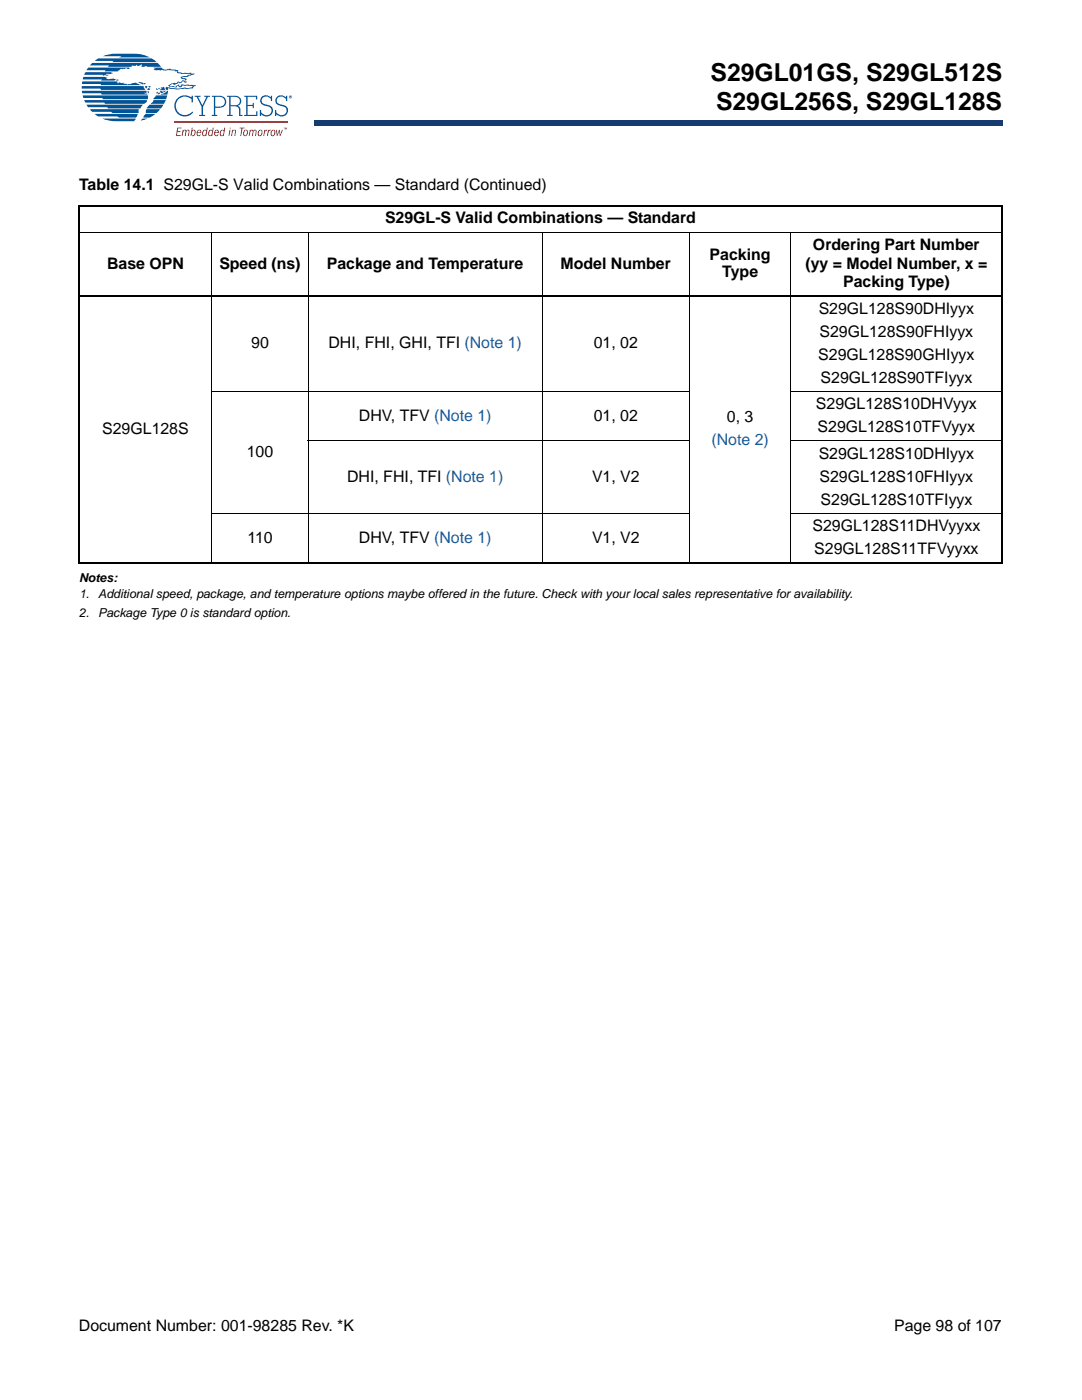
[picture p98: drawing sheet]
<svg xmlns="http://www.w3.org/2000/svg" width="216mm" height="279mm" viewBox="0 0 216 279" stroke-linecap="round" stroke-linejoin="round" font-family="sans-serif">
<defs><g id="words">
<g font-size="4.9">
<text x="141.8" y="16.3">S29GL01GS, S29GL512S</text>
<text x="142.9" y="21.9">S29GL256S, S29GL128S</text>
</g>
<g font-size="3.2">
<text x="15.8" y="37.9">Table 14.1 S29GL-S Valid Combinations — Standard (Continued)</text>
<text x="76.8" y="44.6">S29GL-S Valid Combinations — Standard</text>
<text x="21.4" y="53.6">Base OPN</text>
<text x="43.8" y="53.6">Speed (ns)</text>
<text x="65.2" y="53.6">Package and Temperature</text>
<text x="111.9" y="53.6">Model Number</text>
<text x="141.6" y="51.8">Packing</text>
<text x="160.7" y="53.8">(yy = Model Number, x =</text>
<text x="162.2" y="49.9">Ordering Part Number</text>
<text x="144.1" y="55.4">Type</text>
<text x="168.2" y="57.3">Packing Type)</text>
<text x="163.4" y="62.6">S29GL128S90DHIyyx</text>
<text x="50.1" y="69.5">90</text>
<text x="65.5" y="69.5">DHI, FHI, GHI, TFI (Note 1)</text>
<text x="118.5" y="69.5">01, 02</text>
<text x="163.3" y="71.8">S29GL128S90GHIyyx</text>
<text x="163.5" y="67.2">S29GL128S90FHIyyx</text>
<text x="163.7" y="76.3">S29GL128S90TFIyyx</text>
<text x="71.6" y="83.9">DHV, TFV (Note 1)</text>
<text x="118.5" y="83.9">01, 02</text>
<text x="162.8" y="81.6">S29GL128S10DHVyyx</text>
<text x="20.4" y="86.6">S29GL128S</text>
<text x="145.1" y="84.3">0, 3</text>
<text x="163.2" y="86.2">S29GL128S10TFVyyx</text>
<text x="49.3" y="91.2">100</text>
<text x="163.4" y="91.5">S29GL128S10DHIyyx</text>
<text x="69.3" y="96.1">DHI, FHI, TFI (Note 1)</text>
<text x="118.1" y="96.1">V1, V2</text>
<text x="163.5" y="96.1">S29GL128S10FHIyyx</text>
<text x="163.7" y="100.7">S29GL128S10TFIyyx</text>
<text x="162.1" y="106">S29GL128S11DHVyyxx</text>
<text x="49.4" y="108.3">110</text>
<text x="71.6" y="108.3">DHV, TFV (Note 1)</text>
<text x="118.1" y="108.3">V1, V2</text>
<text x="162.5" y="110.6">S29GL128S11TFVyyxx</text>
<text x="15.7" y="265.6">Document Number: 001-98285 Rev. *K</text>
<text x="178.4" y="265.6">Page 98 of 107</text>
</g>
<text font-size="3.2" fill="#1f52a1" x="142" y="88.9">(Note 2)</text>
<g font-size="2.5">
<text x="15.8" y="116.1">Notes:</text>
<text x="15.8" y="119.3">1.</text>
<text x="19.6" y="119.3">Additional speed, package, and temperature options maybe offered in the future. Check with your local sales representative for availability.</text>
<text x="15.8" y="123.1">2.</text>
<text x="19.6" y="123.1">Package Type 0 is standard option.</text>
</g>
</g></defs>
<path d="M62.8 24.1h137.3v.9h-137.3z" fill="#163b71"/>
<path d="M62.7 25h137.3M62.8 24.1h137.2" fill="none" stroke="#163b71" stroke-width=".2"/>
<path d="M62.7 24h.2v1h-.2z" fill="#163b71"/>
<path d="M16.3 10.7h42v16.5h-42z" fill="#fff"/>
<g fill="#005596">
<path d="M29.5 17.6l.5 .1-.1 .2h-.6z"/>
<path d="M16.3 18.1h12.9a.28 .28 0 0 1 0 .4 .28 .28 0 0 1-.4 .1l.6 .3h-9.2v-.3h-3.8z"/>
<path d="M17 14.4h5.5l-.3 .2 .3 .1-1.5 .1 .7 .2h-.9l-.3 .2 .1-.3h-3.8z"/>
<path d="M18.9 12.2l.7-.6h10.6l1.1 .8h-8.9l.3-.3z"/>
<path d="M20.5 11.2l2-.5h4.5h-.2l1.6 .2 1.5 .6h-6.2l.6-.3z"/>
<path d="M16.4 16.3h6.9l.3 .4 .2-.3 .5 .2 .4-.1-.1 .2 1.3 .1a1.82 1.82 0 0 1 2.2 .2h-8v-.2h-3.8z"/>
<path d="M27.6 16.4h.5l.4 .1 .1 .2 .4-.1v.1l-.6 .1z"/>
<path d="M16.6 15.3h4.3l.5 .2-.2 .1a.85 .85 0 0 0 1 .1h1.1l-.4 .4h-2.7l.1-.3h-3.8z"/>
<path d="M23.2 16l.4-.2v.3h-.4z"/>
<path d="M17.6 13.5h8.1l.2 .1-.2 .2-.5-.2-.4 .1a1.76 1.76 0 0 0-1.4 .6h-2.5l.1-.3h-3.7z"/>
<path d="M30.6 13.5h1.7a.98 .98 0 0 0 1.4 .3l.3-.1 .1 .2 1.5 .1-.1 .3 .1 .1 .9 .2 .4-.1h1.3l-.1 .2h.8l-.9 .4h-.3l-.1 .2-1.3 .2 .9 .2v.2l-.2 .2 .3 .2a.37 .37 0 0 1-.4 .2 .37 .37 0 0 1-.3-.3l-.6 .4-.4-.1-.2 .2h-.5l.2 .2h-.2a.69 .69 0 0 0-1 .2l1.2 .2-.1-.2 .7-.2 .2 .3a.61 .61 0 0 1 .9-.3l.6-.1 1.7 .2-.8 .7-2.9 .2-1.9-.3v.3h-.3a.31 .31 0 0 1-.2-.3 .31 .31 0 0 1 .2-.3l1 .3a5.2 5.2 0 0 0 2.6-.1l.5 .1 1.1-.1-.1-.2 .2-.1-2.2-.1v.2l-.3 .1h-.2l-.2-.3-.4 .1v.3l-1.4-.2-.3-.3 1.1-.4a.92 .92 0 0 0 1-.3l.3 .1 .4-.2a.45 .45 0 0 1 .7 .2l-.2-.4 .1-.2a.55 .55 0 0 1-.8-.5l1.2-.1 .2-.3h.6l-.3-.2-1.6 .1-.6-.2h-.3v-.4h-.3l-.2-.2-4.2-.1 .5-.2h-.3z"/>
<path d="M32.1 17.5l.5-.2 .2 .2 .2 .4h-1.1l.4-.2-.2-.1z"/>
<path d="M31.2 17.6l.3 .3h-.3z"/>
<path d="M16.3 17.2h12.4l.3 .7h-8.9v-.2h-3.8z"/>
<path d="M31.6 17.6l.3 .1-.2 .2z"/>
<path d="M29.7 17.2h.3v.1l-.1 .2-.2-.1z"/>
<path d="M29 17.2h.4l-.2 .5z"/>
<path d="M29.5 18.2l.3 .1-.1 .3-.2-.2z"/>
<path d="M18.2 12.7l.2-.1h13.1l.6 .7h-2.8l-.1-.1-.7 .1h-.3l.1-.4-.7 .3-.4-.3-.1 .2h-.8v.2h-4.8l.2-.2h-3.8z"/>
<path d="M31.9 18.1l1.2 .1a.44 .44 0 0 1-.7 0l-.2 .1 .4 .2-.5 .1z"/>
<path d="M32.1 18.8l.7-.2 .7-.5-.1 .8h-1.3z"/>
<path d="M31.7 18.5h.2v.2l-.5 .1z"/>
<path d="M31.3 18.4h.3l-.3 .3z"/>
<path d="M16.5 19h13v.2v.6h-9l-.1-.2h-3.8z"/>
<path d="M16.8 20h12.5v.1l-.4 .6h-8l-.1-.2h-3.8z"/>
<path d="M17.2 20.9h11.3l-.5 .7h-6.5l-.1-.2h-3.8z"/>
<path d="M17.9 21.8h9.8v.8h-5.3l-.2-.3h-3.8z"/>
<path d="M18.9 22.7h8.6l-.4 .8h-3.3l-.4-.3h-3.8z"/>
<path d="M20.4 23.7h6.7l-.3 .5h-3.7l-1.1-.1z"/>
<path d="M31.1 19h2.3l-.3 .8h-2.5z"/>
<path d="M30.6 20h2.5l-.4 .7h-2.6l.5-.5z"/>
<path d="M29.6 21.2l.2-.3h2.8l-.5 .7-2.8 .1z"/>
<path d="M29.2 21.8h2.8l-.8 .8h-2.1z"/>
<path d="M29 22.7h2l-1.2 .8h-1.2z"/>
<path d="M28.2 23.8l.2-.1h1l-1.3 .4z"/>
<path d="M35.4 19.6a2.15 2.15 0 0 1 2.8-.1v-.4h.3v1.3h-.3v-.6a1.84 1.84 0 0 0-2.6 .1 1.84 1.84 0 0 0 .1 2.6 1.84 1.84 0 0 0 2.7-.2l.1 .1a2.11 2.11 0 0 1-3 .3 2.11 2.11 0 0 1-.1-3.1z"/>
<path d="M38.8 19.1h1.2v.2h-.5l.9 1.7 .8-1.7h-.5v-.2h1.2v.2h-.4l-1 2v1.6h.4v.2h-1.1v-.2h.4v-1.6l-1-2h-.4z"/>
<path d="M48.7 19.1h2.6v.7h-.2v-.5h-1.7v1.6h1v-.4h.3v1.1h-.3v-.4h-1v1.7h1.7v-.7h.3v.9h-2.7v-.2h.4v-3.6h-.4z"/>
<path d="M52.1 19.4a1.28 1.28 0 0 1 2 .1v-.4h.2v1.1h-.2a.89 .89 0 0 0-1.1-.9 .89 .89 0 0 0-.6 1.2l.4 .3a1.49 1.49 0 0 1 1.7 1.2 1.34 1.34 0 0 1-1 1.2 1.34 1.34 0 0 1-1.4-.4v.3h-.3v-1.2h.3a.99 .99 0 0 0 1.1 1.1 .89 .89 0 0 0 1-.7 .89 .89 0 0 0-.7-1 1.44 1.44 0 0 1-1.6-1.2z"/>
<path d="M55.1 19.4a1.28 1.28 0 0 1 2 .1v-.4h.2v1.1h-.2a.89 .89 0 0 0-1.1-.9 .89 .89 0 0 0-.6 1.2l.4 .3a1.49 1.49 0 0 1 1.7 1.2 1.34 1.34 0 0 1-.9 1.2 1.34 1.34 0 0 1-1.5-.4v.3h-.2v-1.2h.2a.99 .99 0 0 0 1.1 1.1 .89 .89 0 0 0 1-.7 .89 .89 0 0 0-.7-1 1.44 1.44 0 0 1-1.6-1.2z"/>
<path d="M43 19.3v2a1.58 1.58 0 0 0 1.8-.7 .99 .99 0 0 0-1-1.3zM42.3 19.1a2.62 2.62 0 0 1 2.6 .5 1.21 1.21 0 0 1 .1 1.3 1.21 1.21 0 0 1-1.3 .6h-.7v1.4h.4v.2h-1.1v-.2h.4v-3.6h-.4z"/>
<path d="M46 19.3v1.7h1a.84 .84 0 0 0 .9-.9 .84 .84 0 0 0-1.1-.8zM45.3 19.1a2.71 2.71 0 0 1 2.6 .4 .99 .99 0 0 1-.5 1.6 .77 .77 0 0 1 .6 .9v.9h.4v.2h-.7v-1.1a.73 .73 0 0 0-.9-.8h-.8v1.7h.4v.2h-1.1v-.2h.4v-3.6h-.4z"/>
</g>
<path d="M34.8 24.3h22.7" fill="none" stroke="#e12726" stroke-width=".29"/>
<g fill="#e12726">
<path d="M35.4 25.5h.9l-.1 .1h-.7v.6h.5v.2h-.6l-.1 .6h.8l-.1 .1h-.9z"/>
<path d="M36.4 25.9h.2v.2l.3-.2 .3 .2a.35 .35 0 0 1 .5-.2 .35 .35 0 0 1 .1 .5l-.1 .7h-.2l.1-.9-.2-.1-.4 1h-.1l.1-.9-.1-.2a1.08 1.08 0 0 0-.5 1.1h-.2z"/>
<path d="M46.3 25.9h.2l-.1 .2a.35 .35 0 0 1 .5-.2 .35 .35 0 0 1 .2 .6l-.2 .6h-.1l.1-.9v-.1h-.3l-.3 1h-.2z"/>
<path d="M47.8 25.5h1v.1h-.4l-.3 1.5h-.2l.3-1.5h-.4z"/>
<path d="M49.8 25.9h.2v.2l.3-.2 .3 .2a.35 .35 0 0 1 .5-.2 .35 .35 0 0 1 .1 .5l-.1 .7h-.2l.1-.9-.2-.1-.4 1h-.1l.1-.9-.1-.2a1.08 1.08 0 0 0-.5 1.1h-.2z"/>
<path d="M52.7 25.9h.2v.3l.4-.3v.2l-.4 .1-.2 .9h-.2z"/>
<path d="M53.5 25.9h.1v.3l.4-.3v.2l-.3 .1-.2 .9h-.2z"/>
<path d="M55.1 25.9h.2v1l.4-1h.2v1l.4-1h.2l-.5 1.2h-.2l-.1-.9-.3 .9h-.2z"/>
<path d="M38.5 26.1l-.2 .6 .2 .3a.74 .74 0 0 0 .3-.9zM38.3 25.5h.2l-.1 .6 .3-.2a.68 .68 0 0 1 .3 .7 .68 .68 0 0 1-.6 .6l-.2-.3-.2 .2z"/>
<path d="M39.6 26.1l-.2 .3h.6l-.1-.3zM39.4 26.1a.43 .43 0 0 1 .7 0l.1 .4-.8 .1 .1 .4h.3l.2-.2 .1 .1a.45 .45 0 0 1-.4 .3 .45 .45 0 0 1-.4-.3z"/>
<path d="M40.7 26.1l-.2 .6 .1 .3a.54 .54 0 0 0 .5-.4 .54 .54 0 0 0-.2-.6zM40.5 26.1l.4-.2 .3 .2 .1-.6h.1l-.2 1.6h-.2v-.1a.37 .37 0 0 1-.3 .2 .37 .37 0 0 1-.3-.2z"/>
<path d="M41.9 26.1l-.2 .6 .1 .3a.54 .54 0 0 0 .5-.4 .54 .54 0 0 0-.2-.6zM41.7 26.1l.4-.2 .3 .2 .1-.6h.1l-.2 1.6h-.2v-.1a.37 .37 0 0 1-.3 .2 .37 .37 0 0 1-.3-.2z"/>
<path d="M43.1 26.1l-.2 .3h.6l-.1-.3zM42.9 26.1a.43 .43 0 0 1 .7 0l.1 .4-.8 .1 .1 .4h.3l.2-.2 .1 .1a.45 .45 0 0 1-.4 .3 .45 .45 0 0 1-.4-.3z"/>
<path d="M44.2 26.1l-.2 .6 .1 .3a.54 .54 0 0 0 .5-.4 .54 .54 0 0 0-.2-.6zM44 26.1l.4-.2 .3 .2 .1-.6h.1l-.2 1.6h-.2v-.1a.37 .37 0 0 1-.3 .2 .37 .37 0 0 1-.3-.2z"/>
<path d="M45.9 25.5h.2l-.1 .2h-.2zM45.8 25.9h.2l-.2 1.2h-.2z"/>
<path d="M48.8 26.1l-.1 .6 .2 .3a.58 .58 0 0 0 .2-1zM48.7 26.1a.45 .45 0 0 1 .7 0 .69 .69 0 0 1 0 .8 .69 .69 0 0 1-.7 .2 .87 .87 0 0 1 0-1z"/>
<path d="M51.8 26.1l-.2 .6 .2 .3a.58 .58 0 0 0 .2-1zM51.6 26.1a.45 .45 0 0 1 .7 0 .69 .69 0 0 1 0 .8 .69 .69 0 0 1-.7 .2 .87 .87 0 0 1 0-1z"/>
<path d="M54.3 26.1l-.1 .6 .2 .3a.58 .58 0 0 0 .1-1zM54.2 26.1a.45 .45 0 0 1 .7 0 .69 .69 0 0 1 0 .8 .69 .69 0 0 1-.7 .2 .87 .87 0 0 1 0-1z"/>
<path d="M56.9 25.4l.2 .3 .1-.3v.4v-.3l-.1 .3-.2-.3v.3zM56.6 25.4h.3l-.1 .4z"/>
</g>
<path d="M57.9 19.2l.1 .1zM57.8 19.2h.3v.3l-.1-.1-.2 .1zM57.7 19.3a.26 .26 0 0 0 .5 0 .26 .26 0 0 0-.5 0zM57.6 19.3a.35 .35 0 0 1 .7 0 .35 .35 0 0 1-.7 0z" fill="#005596"/>
<path d="M15.6 41.1h184.5M15.6 59.1h184.5M15.8 41.2v70.9M200 41.2v70.9M15.6 112.3h184.5" fill="none" stroke="#000" stroke-width=".36"/>
<path d="M15.6 46.4h184.5M42.3 46.3v66.2M61.5 46.3v66.2M108.2 46.3v66.2M137.6 46.3v66.2M157.8 46.3v66.2M42.2 78.1h95.5M157.7 78.1h42.4M61.4 88h76.3M157.7 88h42.4M42.2 102.4h95.5M157.7 102.4h42.4" fill="none" stroke="#000" stroke-width=".2"/>
<use href="#words"/>
</svg>
